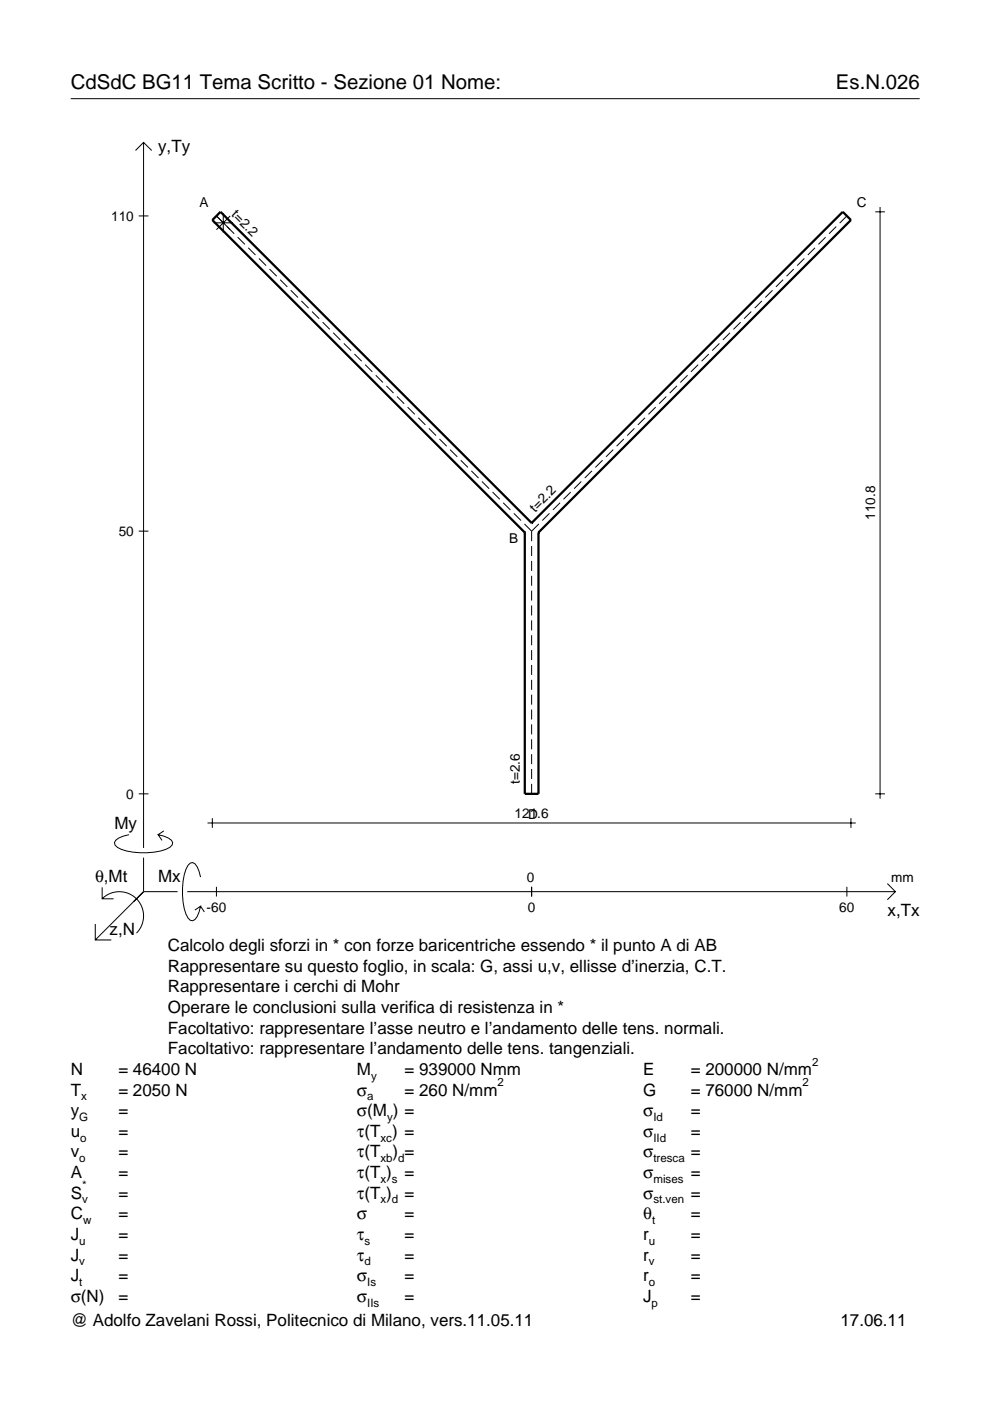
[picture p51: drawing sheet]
<svg xmlns="http://www.w3.org/2000/svg" width="210mm" height="297mm" viewBox="0 0 210 297" stroke-linecap="round" stroke-linejoin="round" font-family="sans-serif">
<defs><g id="words">
<g font-size="4.3">
<text x="15" y="18.9">CdSdC BG11 Tema Scritto - Sezione 01 Nome:</text>
<text x="177.2" y="18.9">Es.N.026</text>
</g>
<g font-size="3.6">
<text x="33.5" y="32.3">y,Ty</text>
<text x="24.3" y="175.7">My</text>
<text x="20.1" y="187">θ,Mt</text>
<text x="33.5" y="187">Mx</text>
<text x="188.2" y="194.2">x,Tx</text>
<text x="23.2" y="198.3">z,N</text>
<text x="35.6" y="201.7">Calcolo degli sforzi in * con forze baricentriche essendo * il punto A di AB</text>
<text x="35.6" y="206">Rappresentare su questo foglio, in scala: G, assi u,v, ellisse d’inerzia, C.T.</text>
<text x="35.6" y="210.4">Rappresentare i cerchi di Mohr</text>
<text x="35.6" y="214.8">Operare le conclusioni sulla verifica di resistenza in *</text>
<text x="35.6" y="219.2">Facoltativo: rappresentare l’asse neutro e l’andamento delle tens. normali.</text>
<text x="15" y="227.9">N</text>
<text x="25.1" y="227.9">= 46400 N</text>
<text x="35.6" y="223.5">Facoltativo: rappresentare l’andamento delle tens. tangenziali.</text>
<text x="75.7" y="227.9">M</text>
<text x="85.8" y="227.9">= 939000 Nmm</text>
<text x="136.4" y="227.9">E</text>
<text x="146.5" y="227.9">= 200000 N/mm</text>
<text x="15" y="232.3">T</text>
<text x="25.1" y="232.3">= 2050 N</text>
<text x="75.7" y="232.3">σ</text>
<text x="85.8" y="232.3">= 260 N/mm</text>
<text x="136.4" y="232.3">G</text>
<text x="146.5" y="232.3">= 76000 N/mm</text>
<text x="15" y="236.7">y</text>
<text x="25.1" y="236.7">=</text>
<text x="75.7" y="236.7">σ(M ) =</text>
<text x="136.4" y="236.7">σ</text>
<text x="146.5" y="236.7">=</text>
<text x="15" y="245.4">v</text>
<text x="15" y="241">u</text>
<text x="25.1" y="245.4">=</text>
<text x="25.1" y="241">=</text>
<text x="75.7" y="245.4">τ(T</text>
<text x="75.7" y="241">τ(T ) =</text>
<text x="83.3" y="245.4">) =</text>
<text x="136.4" y="241">σ</text>
<text x="136.4" y="245.4">σ</text>
<text x="146.5" y="241">=</text>
<text x="146.5" y="245.4">=</text>
<text x="15" y="249.8">A</text>
<text x="25.1" y="249.8">=</text>
<text x="75.7" y="249.8">τ(T )</text>
<text x="85.8" y="249.8">=</text>
<text x="136.4" y="249.8">σ</text>
<text x="146.5" y="249.8">=</text>
<text x="15" y="254.2">S</text>
<text x="25.1" y="254.2">=</text>
<text x="75.7" y="254.2">τ(T )</text>
<text x="85.8" y="254.2">=</text>
<text x="136.4" y="254.2">σ</text>
<text x="146.5" y="254.2">=</text>
<text x="15" y="262.9">J</text>
<text x="15" y="258.5">C</text>
<text x="25.1" y="262.9">=</text>
<text x="25.1" y="258.5">=</text>
<text x="75.7" y="258.5">σ</text>
<text x="75.7" y="262.9">τ</text>
<text x="85.8" y="258.5">=</text>
<text x="85.8" y="262.9">=</text>
<text x="136.4" y="258.5">θ</text>
<text x="136.4" y="262.9">r</text>
<text x="146.5" y="262.9">=</text>
<text x="146.5" y="258.5">=</text>
<text x="15" y="267.3">J</text>
<text x="25.1" y="267.3">=</text>
<text x="75.7" y="267.3">τ</text>
<text x="85.8" y="267.3">=</text>
<text x="136.4" y="267.3">r</text>
<text x="146.5" y="267.3">=</text>
<text x="15" y="271.7">J</text>
<text x="25.1" y="271.7">=</text>
<text x="75.7" y="271.7">σ</text>
<text x="85.8" y="271.7">=</text>
<text x="136.4" y="271.7">r</text>
<text x="146.5" y="271.7">=</text>
<text x="15" y="276">σ(N)</text>
<text x="15" y="281.2">@ Adolfo Zavelani Rossi, Politecnico di Milano, vers.11.05.11</text>
<text x="25.1" y="276">=</text>
<text x="75.7" y="276">σ</text>
<text x="85.8" y="276">=</text>
<text x="136.4" y="276">J</text>
<text x="146.5" y="276">=</text>
<text x="178.2" y="281.2">17.06.11</text>
</g>
<g font-size="2.9">
<text x="23.6" y="46.8">110</text>
<text x="42.3" y="43.8">A</text>
<text x="48.9" y="45.6" transform="rotate(45 48.9 45.6)">t=2.2</text>
<text x="181.7" y="43.8">C</text>
<text x="25.2" y="113.6">50</text>
<text x="113.4" y="108.7" transform="rotate(-45 113.4 108.7)">t=2.2</text>
<text x="185.6" y="110.2" transform="rotate(-90 185.6 110.2)">110.8</text>
<text x="107.9" y="115.2">B</text>
<text x="110.2" y="166.3" transform="rotate(-90 110.2 166.3)">t=2.6</text>
<text x="26.8" y="169.3">0</text>
<text x="109.1" y="173.5">121.6</text>
<text x="112" y="173.6">D</text>
<text x="111.7" y="187">0</text>
<text x="189" y="187">mm</text>
<text x="43.8" y="193.4">-60</text>
<text x="111.9" y="193.4">0</text>
<text x="178" y="193.4">60</text>
</g>
<g font-size="2.4">
<text x="172.2" y="225.9">2</text>
<text x="17.2" y="233.3">x</text>
<text x="77.9" y="233.3">a</text>
<text x="78.7" y="228.9">y</text>
<text x="105.5" y="230.3">2</text>
<text x="170.2" y="230.3">2</text>
<text x="16.8" y="237.7">G</text>
<text x="82.1" y="237.7">y</text>
<text x="138.5" y="237.7">Id</text>
<text x="17" y="242">o</text>
<text x="80.7" y="242">xc</text>
<text x="138.5" y="242">IId</text>
<text x="16.8" y="246.4">o</text>
<text x="80.7" y="250.8">x s</text>
<text x="80.7" y="246.4">xb d</text>
<text x="138.5" y="246.4">tresca</text>
<text x="138.5" y="250.8">mises</text>
<text x="17.4" y="255.2">v</text>
<text x="17.4" y="252.2">*</text>
<text x="80.7" y="255.2">x d</text>
<text x="138.5" y="255.2">st.ven</text>
<text x="16.8" y="263.9">u</text>
<text x="17.6" y="259.5">w</text>
<text x="77.3" y="263.9">s</text>
<text x="137.6" y="263.9">u</text>
<text x="138.2" y="259.5">t</text>
<text x="16.8" y="268.3">v</text>
<text x="77.3" y="268.3">d</text>
<text x="137.6" y="268.3">v</text>
<text x="16.8" y="272.7">t</text>
<text x="77.9" y="272.7">Is</text>
<text x="137.6" y="272.7">o</text>
<text x="77.9" y="277">IIs</text>
<text x="138.2" y="277">p</text>
</g>
</g></defs>
<g fill="none" stroke="#000" stroke-width=".21">
<path d="M15 20.9h180M28.7 31.9l1.7-1.7 1.8 1.7M30.4 30.2v149.6M29.4 45.8h2.1M45.3 47.2h4.1M45.9 45.8l2.9 2.9M47.3 45.2v4.1M48.1 48l1.6 1.6M48.8 45.8l-2.9 2.9M50.4 50.3l1.5 1.5M52.6 52.5l1.6 1.6M54.9 54.8l1.5 1.5"/>
<path d="M57.1 57l1.6 1.6M59.4 59.3l1.5 1.5M166 59.3l-1.5 1.5M168.3 57l-1.5 1.6M170.5 54.8l-1.5 1.5M172.8 52.5l-1.5 1.6M175 50.3l-1.5 1.5M177.3 48l-1.5 1.6M179.6 45.8l-1.6 1.5M185.6 44.9h2M186.6 43.9v125.4M61.6 61.5l1.6 1.6"/>
<path d="M63.9 63.8l1.5 1.5M66.2 66.1l1.5 1.5M68.4 68.3l1.5 1.5M70.7 70.6l1.5 1.5M72.9 72.8l1.5 1.5M75.2 75.1l1.5 1.5M77.4 77.3l1.5 1.5M79.7 79.6l1.5 1.5M145.8 79.6l-1.6 1.5M148 77.3l-1.5 1.5M150.3 75.1l-1.5 1.5M152.5 72.8l-1.5 1.5"/>
<path d="M154.8 70.6l-1.5 1.5M157 68.3l-1.5 1.5M159.3 66.1l-1.5 1.5M161.5 63.8l-1.5 1.5M163.8 61.5l-1.5 1.6M81.9 81.8l1.5 1.5M84.2 84.1l1.5 1.5M86.4 86.3l1.5 1.5M88.7 88.6l1.5 1.5M90.9 90.8l1.5 1.6M93.2 93.1l1.5 1.5M95.4 95.3l1.6 1.6"/>
<path d="M97.7 97.6l1.5 1.5M99.9 99.8l1.6 1.6M125.5 99.8l-1.5 1.6M127.8 97.6l-1.6 1.5M130 95.3l-1.5 1.6M132.3 93.1l-1.6 1.5M134.5 90.8l-1.5 1.6M136.8 88.6l-1.6 1.5M139 86.3l-1.5 1.5M141.3 84.1l-1.6 1.5M143.5 81.8l-1.5 1.5M29.4 112.6h2.1"/>
<path d="M102.2 102.1l1.5 1.5M104.4 104.3l1.6 1.6M106.7 106.6l1.5 1.5M108.9 108.8l1.6 1.6M111.2 111.1l1.5 1.5M112.7 112.6v2.1M112.7 115.8v2.1M112.7 118.9v2.1M114.2 111.1l-1.5 1.5M116.5 108.8l-1.5 1.6M118.7 106.6l-1.5 1.5M121 104.3l-1.5 1.6"/>
<path d="M123.2 102.1l-1.5 1.5M112.7 122.1v2.1M112.7 125.2v2.1M112.7 128.4v2.1M112.7 131.5v2.2M112.7 134.7v2.1M112.7 137.8v2.2M112.7 141v2.1M112.7 144.1v2.2M112.7 147.3v2.1M112.7 150.4v2.2M112.7 153.6v2.1"/>
<path d="M112.7 156.7v2.2M112.7 159.9v2.1M27.3 177a3.6 3.6 0 0 0-3 1.7l.1 .5a5.6 5.6 0 0 0 3.8 1.5 13.4 13.4 0 0 0 7.8-1l.5-.5 .1-.5a3.6 3.6 0 0 0-3.1-1.7l.8 1.2M29.4 168.3h2.1M34.7 176.2l-1.2 .8M44 174.5h137.4M45 173.5v2M112.7 163v2.2M112.7 166.2v2.1M180.4 173.5v2M185.6 168.3h2M20.2 195.9v3.4h3.4"/>
<path d="M21.7 190.6a5.1 5.1 0 0 1 7.2 0 5.1 5.1 0 0 1 0 7.2M21.7 188.1v2.5h2.4M30.4 181.8v7.3M30.4 189.1l-10.2 10.2M30.4 189.1h7.2M39.7 189.1h150.1M42.5 186a3.6 3.6 0 0 0-1.7-3.1l-.5 .1a5.7 5.7 0 0 0-1.5 3.8 13.3 13.3 0 0 0 1 7.8l.5 .5 .5 .1a3.6 3.6 0 0 0 1.7-3.1l-1.2 .9M42.5 192.1l.8 1.3M45.9 188v2.1M112.7 188v2.1M179.6 188v2.1M188.1 187.3l1.7 1.8-1.7 1.7"/>
</g>
<path d="M111.3 112.9h.1M111.3 112.9v55.4h2.9v-55.4M112.7 110.9h.1M112.7 110.9l-66-66-1.7 1.8 66.3 66.2M112.7 110.9l66-66 1.7 1.8-66.2 66.2M114.2 112.9h.1" fill="none" stroke="#000" stroke-width=".48"/>
<use href="#words"/>
</svg>
